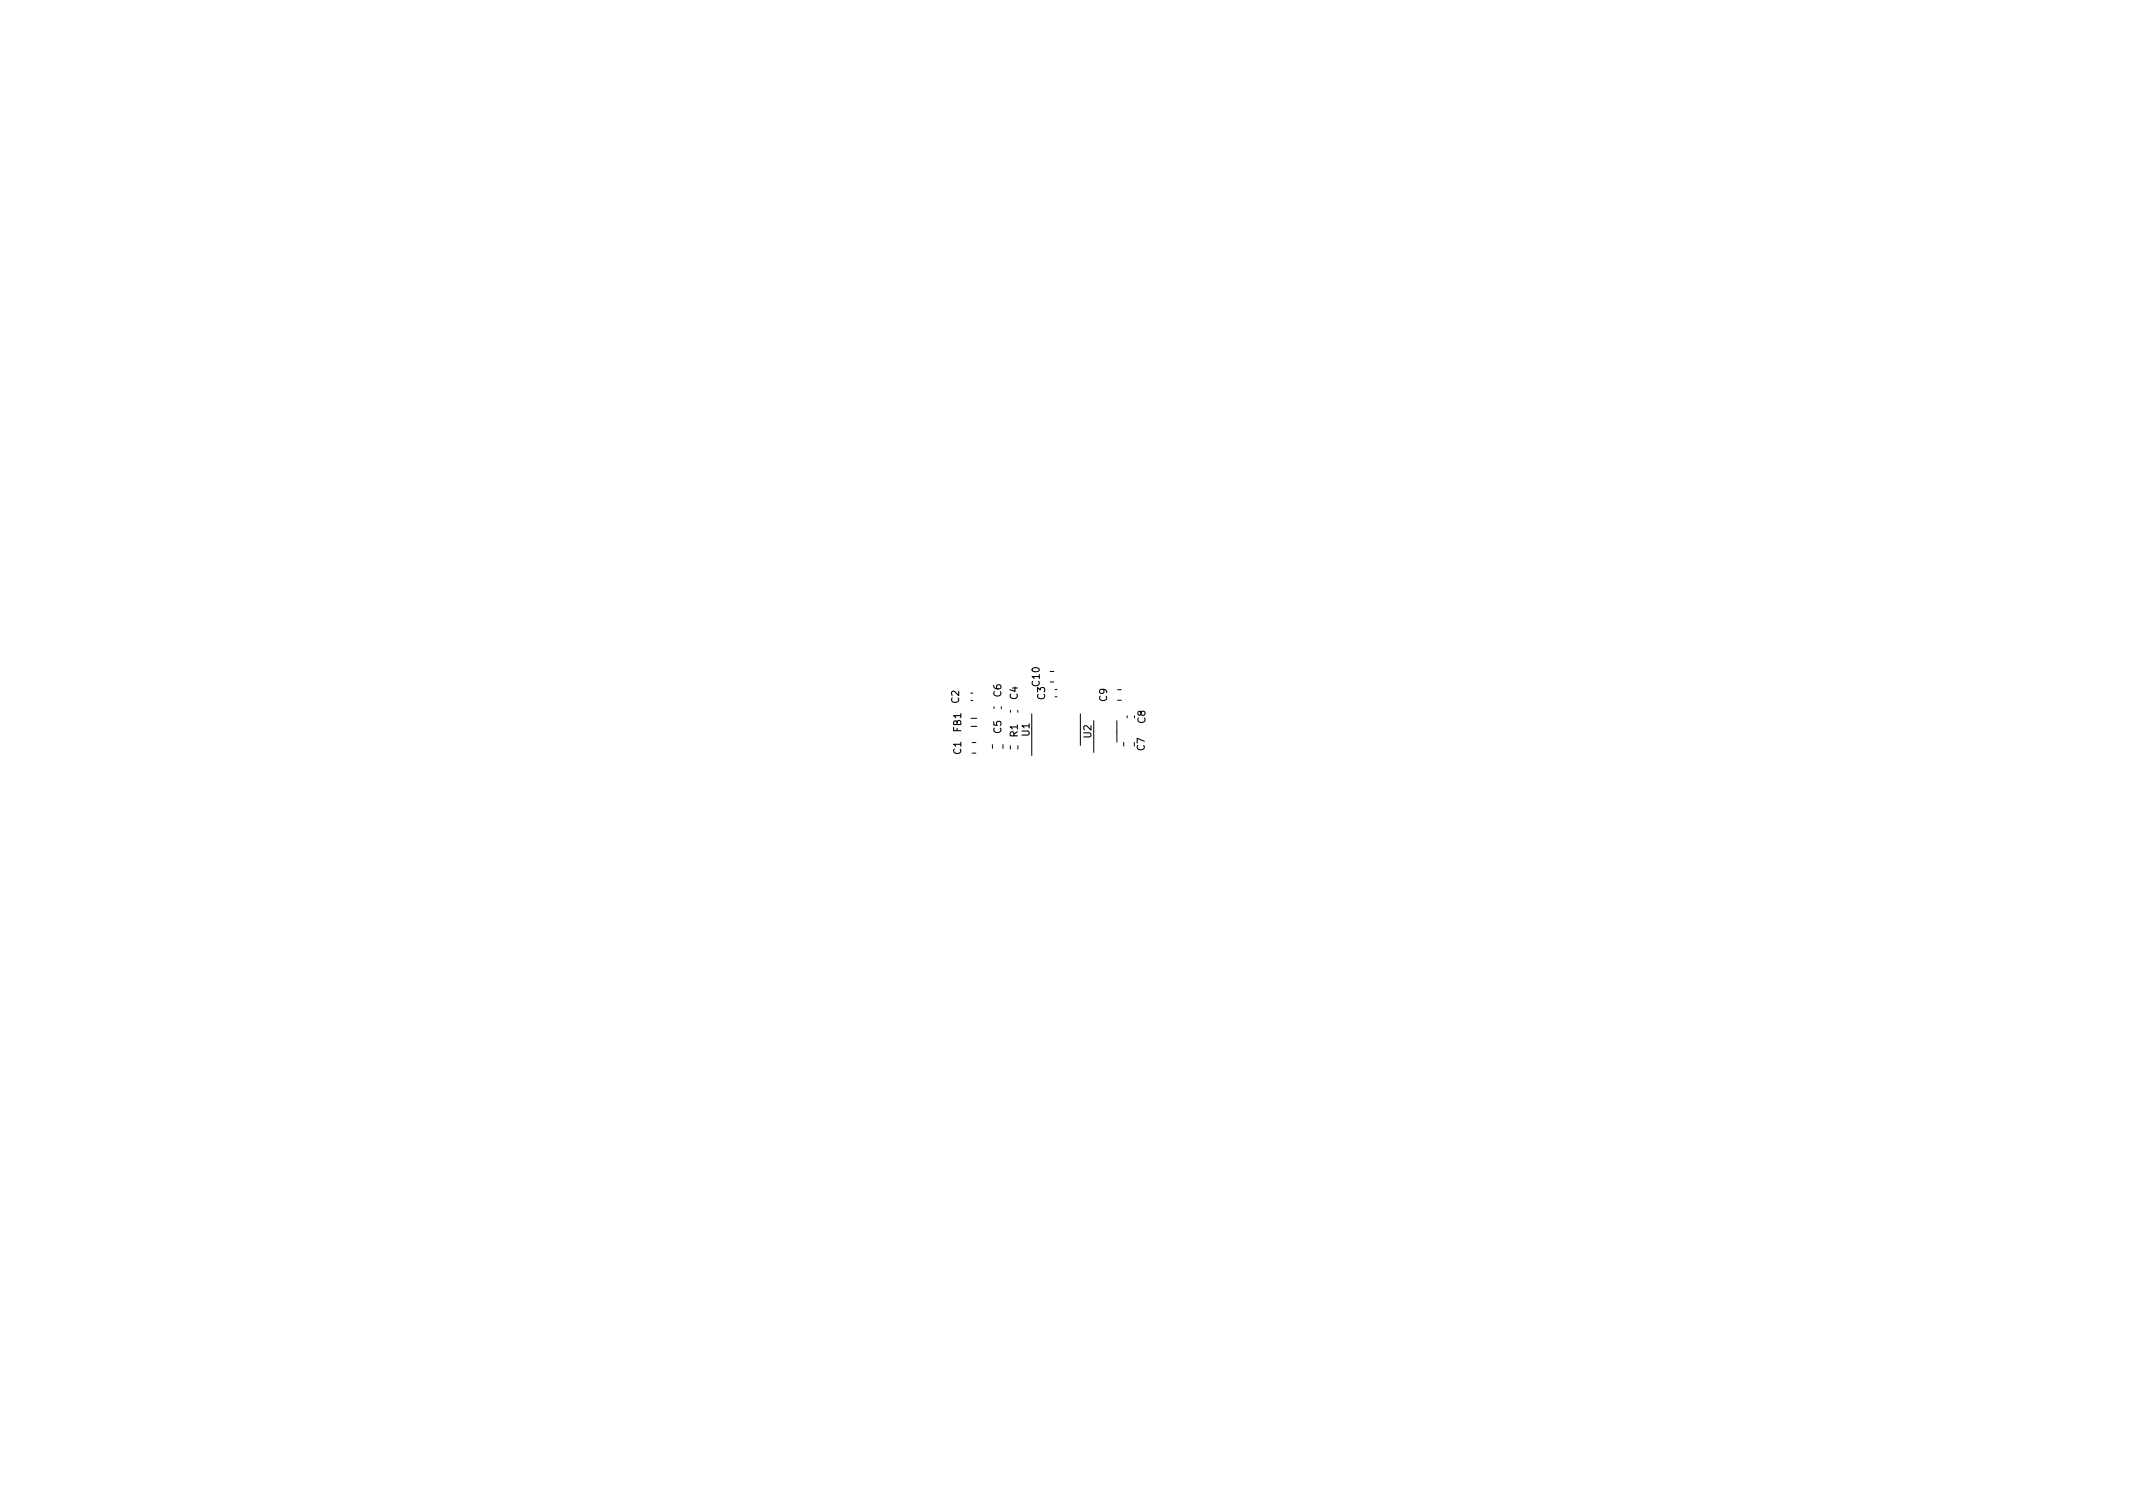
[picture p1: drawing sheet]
<svg xmlns="http://www.w3.org/2000/svg" width="297mm" height="210mm" viewBox="0 0 297 210" stroke-linecap="round" stroke-linejoin="round" font-family="sans-serif">
<defs><g id="words">
<g font-size="1.4">
<text x="144.8" y="95.5" transform="rotate(-90 144.8 95.5)">C10</text>
<text x="133.6" y="97.9" transform="rotate(-90 133.6 97.9)">C2</text>
<text x="133.9" y="101.9" transform="rotate(-90 133.9 101.9)">FB1</text>
<text x="139.4" y="97" transform="rotate(-90 139.4 97)">C6</text>
<text x="141.7" y="97.4" transform="rotate(-90 141.7 97.4)">C4</text>
<text x="145.5" y="97.4" transform="rotate(-90 145.5 97.4)">C3</text>
<text x="154.2" y="97.7" transform="rotate(-90 154.2 97.7)">C9</text>
<text x="159.5" y="100.7" transform="rotate(-90 159.5 100.7)">C8</text>
<text x="133.9" y="105" transform="rotate(-90 133.9 105)">C1</text>
<text x="139.4" y="102.1" transform="rotate(-90 139.4 102.1)">C5</text>
<text x="141.7" y="102.6" transform="rotate(-90 141.7 102.6)">R1</text>
<text x="143.4" y="102.5" transform="rotate(-90 143.4 102.5)">U1</text>
<text x="152" y="102.7" transform="rotate(-90 152 102.7)">U2</text>
<text x="159.4" y="104.5" transform="rotate(-90 159.4 104.5)">C7</text>
</g>
</g></defs>
<g fill="none" stroke="#000" stroke-width=".14">
<path d="M135.2 97.5h.3M135.2 96.5h.3M138.4 98.4v.3M139.4 98.4v.3M140.7 98.9v.3M141.7 98.9v.3M143.7 99.4v5.8M146.2 93.5h.6M146.2 95h.6M146.9 96h.3M146.9 97h.3M150.5 99.4v4.4"/>
<path d="M155.6 96h.6M155.6 97.5h.6M157 99.7v.3M158 99.7v.3M135.2 101.1h.8M135.2 100h.8M135.4 104.9h.5M135.4 103.4h.5M138.2 103.7v.5M139.7 103.7v.5M140.7 103.8v.5M141.7 103.8v.5"/>
<path d="M152.3 100.3v4.5M155.5 100.3v3M156.5 103.4v.5"/>
</g>
<g fill="#fff" stroke="#fff" stroke-width=".14">
<circle cx="149" cy="96.5" r=".2"/>
<circle cx="145.2" cy="102.7" r=".2"/>
<circle cx="143.3" cy="99.9" r=".2"/>
<circle cx="148.5" cy="102.9" r=".2"/>
<circle cx="149.1" cy="100.3" r=".2"/>
<circle cx="143.1" cy="98.5" r=".2"/>
<circle cx="145.1" cy="100.4" r=".2"/>
<circle cx="146.1" cy="101" r=".2"/>
<circle cx="143.8" cy="96.4" r=".2"/>
<circle cx="156.3" cy="100.7" r=".2"/>
<circle cx="149.9" cy="94.2" r=".5"/>
<circle cx="152.4" cy="94.2" r=".5"/>
<circle cx="154.9" cy="94.2" r=".5"/>
<circle cx="157.5" cy="94.2" r=".5"/>
<circle cx="134.6" cy="94.2" r=".5"/>
<circle cx="137.2" cy="94.2" r=".5"/>
<circle cx="139.7" cy="94.2" r=".5"/>
<circle cx="142.2" cy="94.2" r=".5"/>
<circle cx="134.6" cy="106.9" r=".5"/>
<circle cx="137.2" cy="106.9" r=".5"/>
<circle cx="139.7" cy="106.9" r=".5"/>
<circle cx="142.2" cy="106.9" r=".5"/>
<circle cx="144.8" cy="106.9" r=".5"/>
<circle cx="147.3" cy="106.9" r=".5"/>
<circle cx="149.9" cy="106.9" r=".5"/>
<circle cx="152.4" cy="106.9" r=".5"/>
<circle cx="154.9" cy="106.9" r=".5"/>
<circle cx="157.5" cy="106.9" r=".5"/>
</g>
<use href="#words"/>
</svg>
